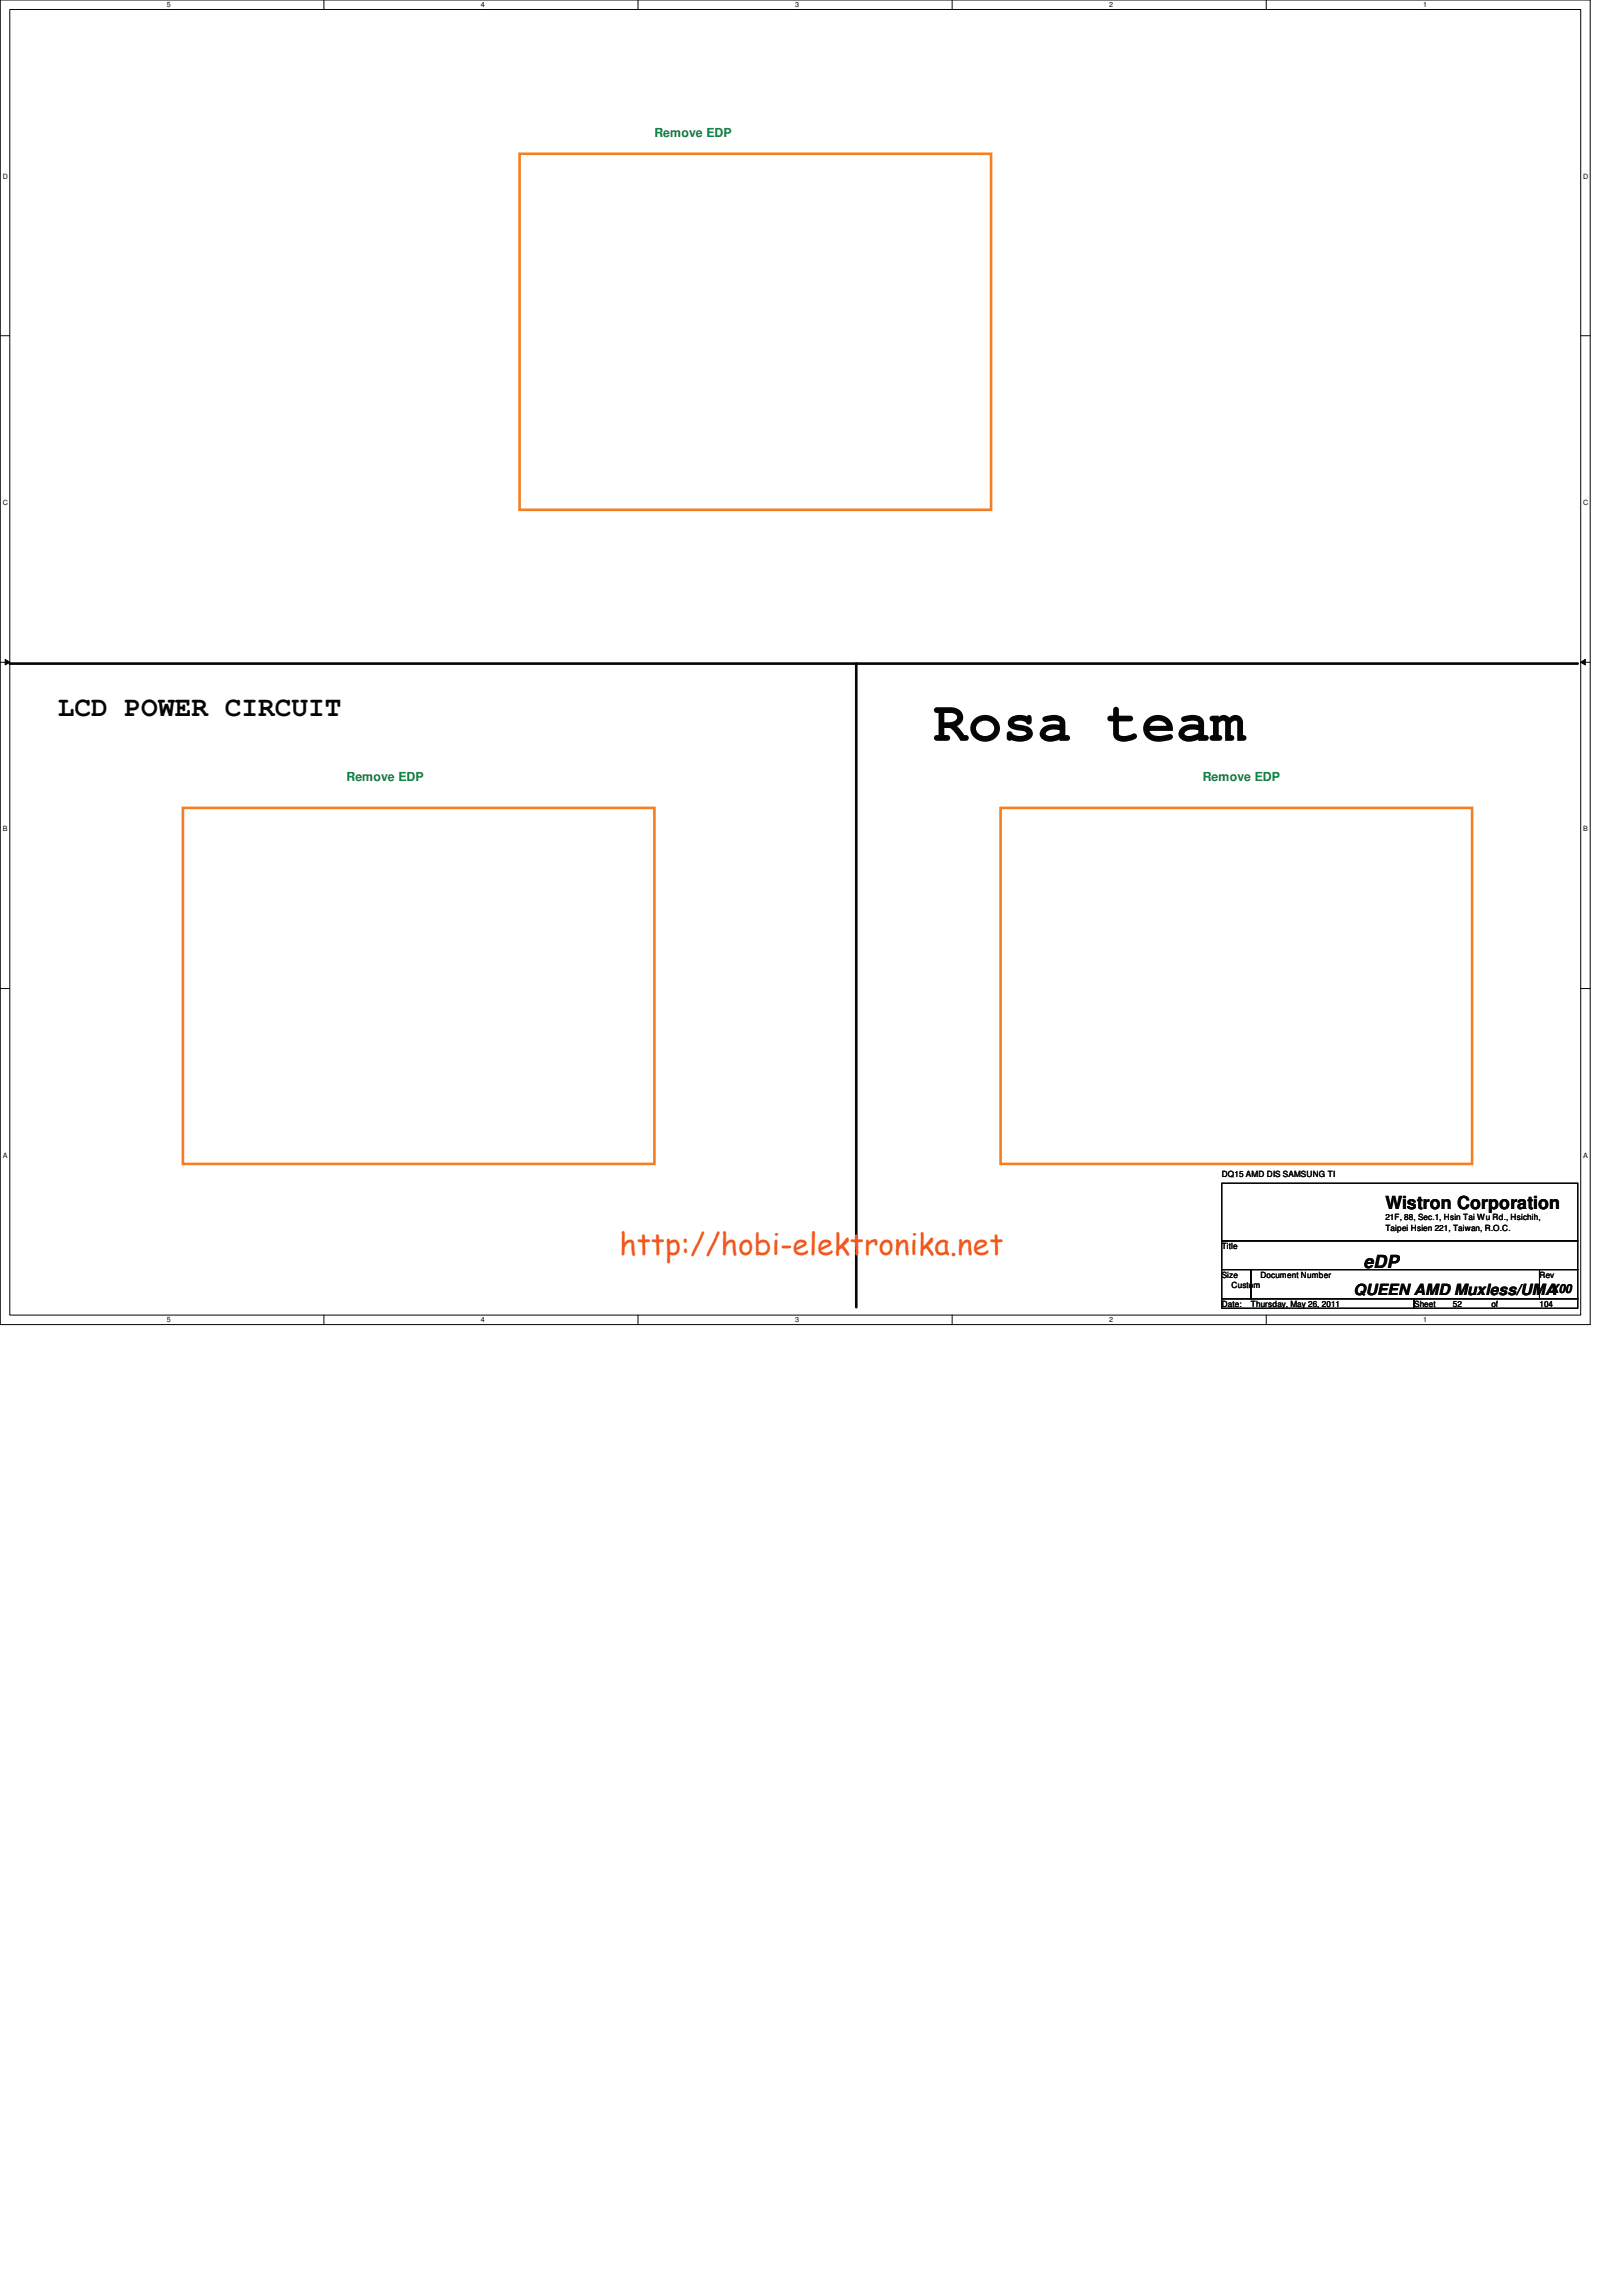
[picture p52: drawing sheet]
<svg xmlns="http://www.w3.org/2000/svg" width="210mm" height="297mm" viewBox="0 0 210 297" stroke-linecap="round" stroke-linejoin="round" font-family="sans-serif">
<defs><g id="words">
<text font-size="7.5" fill="#040505" x="120.7" y="95.8">Rosa team</text>
<text font-size="3.9" fill="#f15722" x="80.1" y="162.4">http://hobi-elektronika.net</text>
<text font-size="3.6" fill="#040505" x="7.5" y="92.6">LCD POWER CIRCUIT</text>
<g font-size="2.3" fill="#040505">
<text x="179.2" y="156.5">Wistron Corporation</text>
<text x="176.4" y="164.1">eDP</text>
</g>
<text font-size="2" fill="#040505" x="175.1" y="167.5">QUEEN AMD Muxless/UMA</text>
<g font-size="1.6" fill="#0a8141">
<text x="84.7" y="17.7">Remove EDP</text>
<text x="44.8" y="101.1">Remove EDP</text>
<text x="155.6" y="101.1">Remove EDP</text>
</g>
<text font-size="1.6" fill="#040505" x="200.7" y="167.2">X00</text>
<g font-size="1.1" fill="#040505">
<text x="158.1" y="152.3">DQ15 AMD DIS SAMSUNG TI</text>
<text x="158.1" y="161.6">Title</text>
<text x="179.2" y="157.9">21F, 88, Sec.1, Hsin Tai Wu Rd., Hsichih,</text>
<text x="179.2" y="159.2">Taipei Hsien 221, Taiwan, R.O.C.</text>
<text x="158.1" y="165.3">Size</text>
<text x="159.3" y="166.6">Custom</text>
<text x="163.1" y="165.3">Document Number</text>
<text x="199.2" y="165.3">Rev</text>
<text x="158.1" y="169.1">Date:</text>
<text x="161.8" y="169.1">Thursday, May 26, 2011</text>
<text x="183" y="169.1">Sheet</text>
<text x="188" y="169.1">52</text>
<text x="193" y="169.1">of</text>
<text x="199.2" y="169.1">104</text>
</g>
<g font-size=".9" fill="#040505">
<text x="21.6" y=".9">5</text>
<text x="62.2" y=".9">4</text>
<text x="102.9" y=".9">3</text>
<text x="143.5" y=".9">2</text>
<text x="184.1" y=".9">1</text>
<text x=".4" y="23.1">D</text>
<text x="204.8" y="23.1">D</text>
<text x=".4" y="65.3">C</text>
<text x="204.8" y="65.3">C</text>
<text x=".4" y="107.6">B</text>
<text x="204.8" y="107.6">B</text>
<text x=".4" y="149.8">A</text>
<text x="204.8" y="149.8">A</text>
<text x="21.6" y="171.1">5</text>
<text x="62.2" y="171.1">4</text>
<text x="102.9" y="171.1">3</text>
<text x="143.5" y="171.1">2</text>
<text x="184.1" y="171.1">1</text>
</g>
</g></defs>
<path d="M0 0h205.7v171.4h-205.7zM1.3 1.2h203.2v168.9h-203.2z" fill="none" stroke="#040505" stroke-width=".13"/>
<g fill="#fff">
<path d="M21.6 .1h.5v1h-.5z"/>
<path d="M21.6 170.3h.5v1h-.5z"/>
</g>
<path d="M41.9 0v1.2M41.9 170.1v1.3" fill="none" stroke="#040505" stroke-width=".13"/>
<g fill="#fff">
<path d="M62.2 .1h.5v1h-.5z"/>
<path d="M62.2 170.3h.5v1h-.5z"/>
</g>
<path d="M82.5 0v1.2M82.5 170.1v1.3" fill="none" stroke="#040505" stroke-width=".13"/>
<g fill="#fff">
<path d="M102.9 .1h.5v1h-.5z"/>
<path d="M102.9 170.3h.5v1h-.5z"/>
</g>
<path d="M123.2 0v1.2M123.2 170.1v1.3" fill="none" stroke="#040505" stroke-width=".13"/>
<g fill="#fff">
<path d="M143.5 .1h.5v1h-.5z"/>
<path d="M143.5 170.3h.5v1h-.5z"/>
</g>
<path d="M163.8 0v1.2M163.8 170.1v1.3" fill="none" stroke="#040505" stroke-width=".13"/>
<g fill="#fff">
<path d="M184.1 .1h.6v1h-.6z"/>
<path d="M184.1 170.3h.6v1h-.6z"/>
<path d="M.4 22.3h.6v1h-.6z"/>
<path d="M204.8 22.3h.7v1h-.7z"/>
<path d="M.4 64.5h.6v1h-.6z"/>
<path d="M204.8 64.5h.7v1h-.7z"/>
</g>
<path d="M0 43.4h1.3M204.5 43.4h1.2" fill="none" stroke="#040505" stroke-width=".13"/>
<g fill="#fff">
<path d="M.4 106.8h.6v1h-.6z"/>
<path d="M204.8 106.8h.6v1h-.6z"/>
</g>
<path d="M0 85.7h1.3M204.5 85.7h1.2" fill="none" stroke="#040505" stroke-width=".13"/>
<path d="M.7 85.3l.6 .4-.6 .3z" fill="#040505"/>
<path d="M.7 85.3l.6 .4-.6 .3z" fill="none" stroke="#040505" stroke-width=".13"/>
<path d="M204.5 85.7l.6-.4v.7z" fill="#040505"/>
<path d="M204.5 85.7l.6-.4v.7z" fill="none" stroke="#040505" stroke-width=".13"/>
<g fill="#fff">
<path d="M.4 149h.5v1h-.5z"/>
<path d="M204.8 149h.6v1h-.6z"/>
</g>
<path d="M0 127.9h1.3M204.5 127.9h1.2M158.1 153.1h46v7.4h-46zM158.1 160.5h46v3.8h-46zM158.1 164.3h3.7v3.7h-3.7zM158.1 168h24.9v1.2h-24.9zM161.8 164.3h37.4v3.7h-37.4zM183 168h21.1v1.2h-21.1zM199.2 164.3h4.9v3.7h-4.9z" fill="none" stroke="#040505" stroke-width=".13"/>
<path d="M1.3 85.9h202.8M110.8 85.9v83.2" fill="none" stroke="#040505" stroke-width=".34"/>
<path d="M67.2 19.9h61v46.1h-61zM23.7 104.5h61v46.1h-61zM129.5 104.5h61v46.1h-61z" fill="none" stroke="#f57f20" stroke-width=".34"/>
<use href="#words"/>
</svg>
